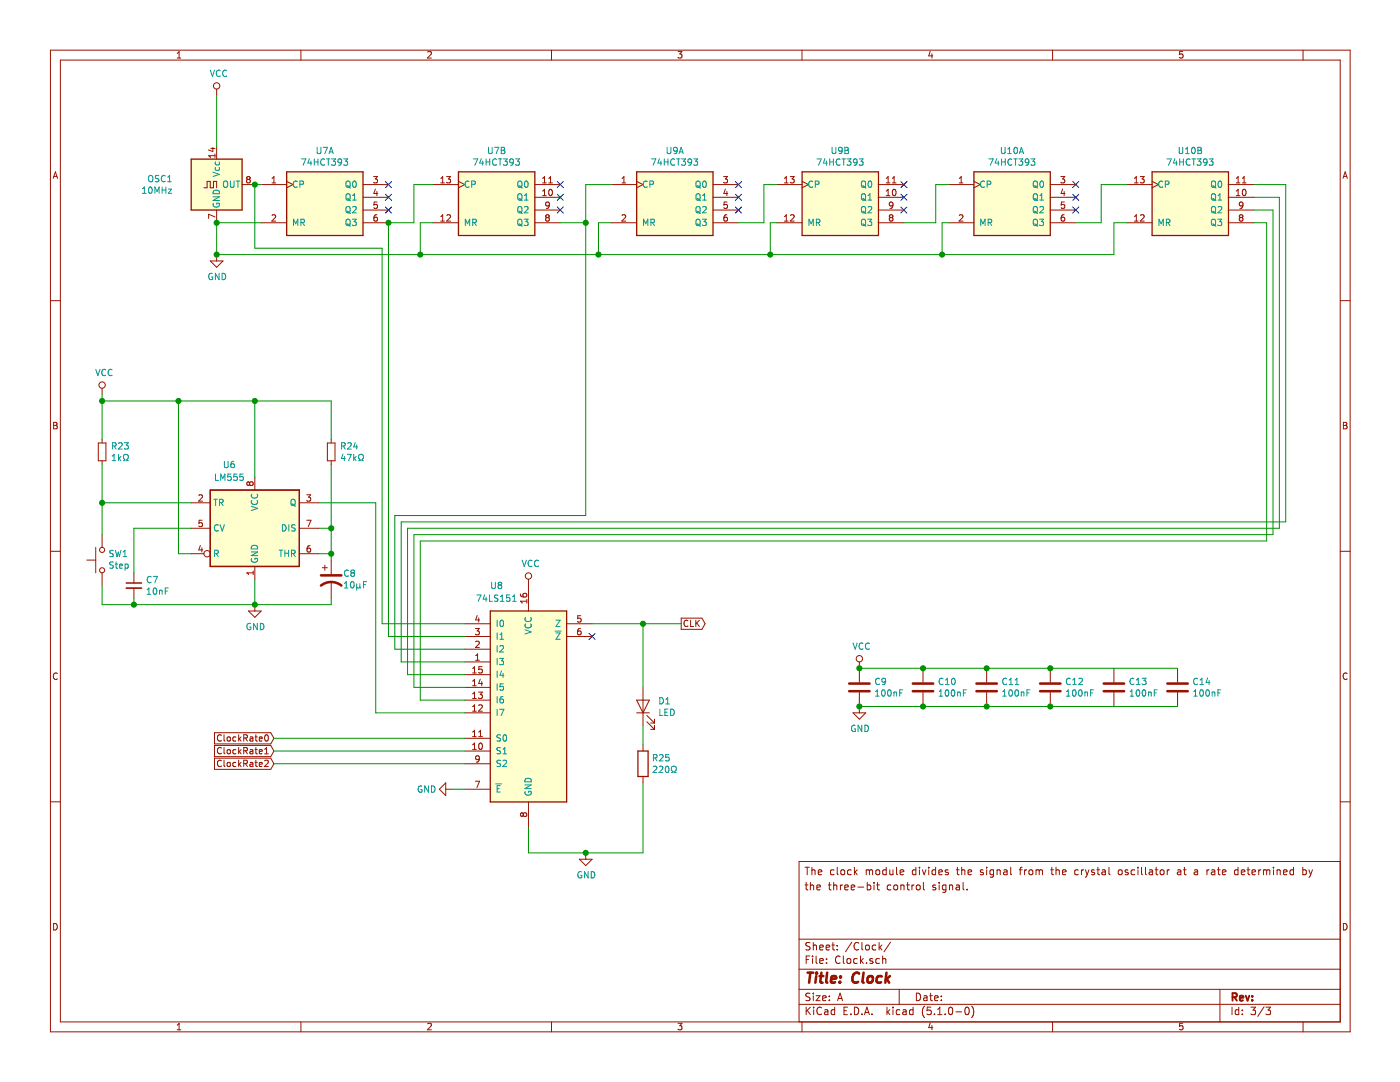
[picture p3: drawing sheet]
<svg xmlns="http://www.w3.org/2000/svg" width="279mm" height="216mm" viewBox="0 0 279 216" stroke-linecap="round" stroke-linejoin="round" font-family="sans-serif">
<g fill="#fffecd" stroke="#fffecd" stroke-width=".25">
<path d="M38.2 31.7h10.1v10.2h-10.1z" fill-rule="evenodd"/>
<path d="M57.2 34.3h15.2v12.7h-15.2z" fill-rule="evenodd"/>
<path d="M127.1 34.3h15.2v12.7h-15.2z" fill-rule="evenodd"/>
<path d="M160.1 34.3h15.2v12.7h-15.2z" fill-rule="evenodd"/>
<path d="M194.4 34.3h15.2v12.7h-15.2z" fill-rule="evenodd"/>
<path d="M229.9 34.3h15.3v12.7h-15.3z" fill-rule="evenodd"/>
<path d="M91.5 34.3h15.2v12.7h-15.2z" fill-rule="evenodd"/>
<path d="M97.8 121.9h15.3v38.1h-15.3z" fill-rule="evenodd"/>
<path d="M42 97.8h17.7v15.2h-17.7z" fill-rule="evenodd"/>
<path d="M42 97.8h17.7v15.2h-17.7z" fill-rule="evenodd"/>
</g>
<path d="M38.2 31.7h10.1v10.2h-10.1zM57.2 34.3h15.2v12.7h-15.2zM91.5 34.3h15.2v12.7h-15.2zM127.1 34.3h15.2v12.7h-15.2zM160.1 34.3h15.2v12.7h-15.2zM194.4 34.3h15.2v12.7h-15.2zM229.9 34.3h15.3v12.7h-15.3zM42 97.8h17.7v15.2h-17.7zM97.8 121.9h15.3v38.1h-15.3zM127.3 149.9h2v5h-2z" fill="none" stroke="#981200" stroke-width=".25"/>
<g fill="none" stroke="#981200" stroke-width=".2">
<path d="M10.1 10h259.3v195.9h-259.3zM12 12h255.5v191.9h-255.5zM35.4 11.6h.7M35.4 10.6l.3-.3v1.3M43.2 17.8v1.2M60.1 10v2M85.3 10.4l.6-.1 .2 .3-.8 1h.8M110.1 10v2M135.3 10.3h.8l-.4 .5 .3 .1v.6l-.1 .1-.6-.1M160.1 10v2M185.7 10.2l-.4 1h.9M186 10.7v.9"/>
<path d="M210.1 10v2M236 10.3h-.6v.6l.2-.1h.4v.7l-.1 .1-.5-.1M260.1 10v2M10.6 35.6l.5-1.3 .4 1.3M10.7 35.2h.7M40.7 37.5h.6v-1.3h.7v1.3h.6v-1.3h.6v1.3M42.1 29.6h.8M42.5 29.4v.8l-.9-.3M42.9 30.7v.7M42.9 31.1h-1.3l.4 .3M43.2 29.2v2.5M48.3 36.8h2.6"/>
<path d="M49.5 35.8l-.3-.3 .3-.3h.2l.2 .3-.2 .3M49.5 35.8l-.3 .2v.3l.3 .2 .3-.1 .1-.1v-.3l-.2-.2M49.5 35.8h.2M52.1 36.8h5.1M54.3 36.5h.7M54.3 35.6l.4-.4v1.3M57.2 36.2l1.3 .6-1.3 .7M72.4 36.8h5.1M72.4 39.4h5.1M74.6 35.2h.7l-.4 .5 .4 .1v.5l-.2 .2-.5-.1M74.9 37.7l-.3 .9h.8M75.2 38.2v.8"/>
<path d="M86.4 36.8h5.1M88 36.5h.7M88 35.6l.3-.4v1.3M89.1 35.2h.8l-.4 .5 .3 .1 .1 .5-.2 .2-.6-.1M91.5 36.2l1.3 .6-1.3 .7M106.7 36.8h5.1M106.7 39.4h5.1M108.3 36.5h.7M108.3 39h.7M108.3 35.6l.4-.4v1.3M108.3 38.1l.4-.3v1.2M109.5 36.5h.7"/>
<path d="M109.5 35.6l.4-.4v1.3M109.6 37.9l.2-.1a.67 .67 0 0 1 .5 .6 .67 .67 0 0 1-.5 .6l-.3-.4zM122 36.8h5.1M124.1 36.5h.8M124.1 35.6l.4-.4v1.3M127.1 36.2l1.2 .6-1.2 .7M142.3 36.8h5.1M142.3 39.4h5.1M144.4 35.2h.8l-.4 .5 .3 .1 .1 .5-.3 .2-.5-.1M144.8 37.7l-.3 .9h.7M145.1 38.2v.8M155 36.8h5.1"/>
<path d="M156.5 36.5h.8M156.5 35.6l.4-.4v1.3M157.7 35.2h.8l-.4 .5 .3 .1 .1 .5-.3 .2-.5-.1M160.1 36.2l1.2 .6-1.2 .7M175.3 36.8h5.1M175.3 39.4h5.1M176.9 36.5h.7M176.9 39h.7M176.9 35.6l.3-.4v1.3M176.9 38.1l.3-.3v1.2M178.1 36.5h.7M178.1 35.6l.3-.4v1.3"/>
<path d="M178.2 37.9l.2-.1a.67 .67 0 0 1 .4 .6 .67 .67 0 0 1-.4 .6l-.3-.4zM189.3 36.8h5.1M191.4 36.5h.8M191.4 35.6l.4-.4v1.3M194.4 36.2l1.2 .6-1.2 .7M209.6 36.8h5.1M209.6 39.4h5.1M211.7 35.2h.8l-.4 .5 .3 .1 .1 .5-.3 .2-.5-.1M212.1 37.7l-.3 .9h.8M212.4 38.2v.8M224.8 36.8h5.1M226.4 36.5h.7"/>
<path d="M226.4 35.6l.4-.4v1.3M227.6 35.2h.8l-.5 .5 .4 .1 .1 .5-.3 .2-.5-.1M229.9 36.2l1.3 .6-1.3 .7M245.2 36.8h5M245.2 39.4h5M246.7 36.5h.8M246.7 39h.8M246.7 35.6l.4-.4v1.3M246.7 38.1l.4-.3v1.2M247.9 36.5h.8M247.9 35.6l.4-.4v1.3M248.1 37.9l.1-.1a.67 .67 0 0 1 .5 .6 .67 .67 0 0 1-.5 .6l-.3-.4z"/>
<path d="M268 35.6l.5-1.3 .4 1.3M268.1 35.2h.7M10.1 60h1.9M42 52.1h2.5l-1.3 1.2zM42.9 43.3l-1.3-.6v.9M43.2 41.9v2.5M43.2 50.8v1.3M52.1 44.4h5.1M54.3 43l.5-.2 .2 .4-.8 .9h.8M72.4 44.4h5.1M72.4 41.9h5.1M75.2 42.8h-.2a.79 .79 0 0 0-.1 1.3h.3l.1-.5-.2-.3h-.2l-.3 .3"/>
<path d="M75.3 40.3h-.6l-.1 .6 .5-.1 .2 .2v.4l-.2 .2-.5-.1M86.4 44.4h5.1M88 44.1h.7M88 43.2l.3-.4v1.3M89.2 43l.5-.2 .2 .4-.8 .9h.8M106.7 44.4h5.1M106.7 41.9h5.1M109.1 43.4l-.2-.2 .2-.4h.3l.2 .3-.2 .3M109.1 43.4l-.2 .2v.3l.2 .2h.4l.1-.2v-.3l-.2-.2M109.1 43.4h.3M109.6 40.9l-.2 .2-.4-.1-.1-.1 .1-.5 .4-.1 .2 .3-.1 .9-.5 .1M122 44.4h5.1"/>
<path d="M124.1 43l.5-.2 .3 .4-.8 .9h.8M142.3 44.4h5.1M142.3 41.9h5.1M145.1 42.8h-.3a.79 .79 0 0 0-.1 1.3h.4l.1-.5-.3-.3h-.2l-.2 .3M145.1 40.3h-.6v.6l.4-.1 .3 .2v.4l-.3 .2-.4-.1M155 44.4h5.1M156.5 44.1h.8M156.5 43.2l.4-.4v1.3M157.8 43l.4-.2 .3 .4-.8 .9h.8M175.3 44.4h5.1M175.3 41.9h5.1M177.7 43.4l-.2-.2 .2-.4h.3l.2 .3-.2 .3"/>
<path d="M177.7 43.4l-.2 .2v.3l.2 .2h.4l.1-.2v-.3l-.2-.2M177.7 43.4h.3M178.2 40.9l-.2 .2-.4-.1-.1-.1 .1-.5 .4-.1 .2 .3-.2 .9-.4 .1M189.3 44.4h5.1M191.4 43l.5-.2 .3 .4-.8 .9h.8M209.6 44.4h5.1M209.6 41.9h5.1M212.4 42.8h-.3a.79 .79 0 0 0-.1 1.3h.4l.1-.5-.3-.3h-.2l-.2 .3M212.4 40.3h-.6v.6l.4-.1 .3 .2v.4l-.3 .2-.4-.1M224.8 44.4h5.1M226.4 44.1h.7M226.4 43.2l.4-.4v1.3"/>
<path d="M227.6 43l.5-.2 .3 .4-.8 .9h.8M245.2 44.4h5M245.2 41.9h5M247.6 43.4l-.3-.2 .3-.4h.2l.3 .3-.3 .3M247.6 43.4l-.3 .2v.3l.3 .2h.3l.2-.2v-.3l-.3-.2M247.6 43.4h.2M248.1 40.9l-.3 .2-.3-.1-.2-.1 .1-.5 .4-.1 .3 .3-.2 .9-.4 .1M267.5 60h1.9M20.4 77.5v1.2M10.7 84.3h.4l.3 .2-.3 .4 .3 .2-.2 .5h-.5zM10.7 84.9h.4M19.6 88.4h1.5v3.5h-1.5z"/>
<path d="M20.4 87.6v.8M20.4 91.9v.8M39.7 98.9l.5-.2 .2 .4-.8 .9h.8M49.8 96.4l-.2-.3-.3 .3v.2l.2 .3 .3-.3M49.8 96.4l.2-.3h.3l.2 .3v.3l-.2 .2h-.3l-.2-.3M49.8 96.4v.2M50.9 95.2v2.6M61.2 98.7h.8l-.4 .5 .3 .1 .1 .5-.2 .2-.6-.1M65.3 88.4h1.6v3.5h-1.6zM66.1 87.6v.8M66.1 91.9v.8M268.1 84.3h.4l.3 .2-.3 .4 .3 .2-.2 .5h-.5z"/>
<path d="M268.1 84.9h.4M10.1 110h1.9M17.3 111.8h1.8M19.1 109.2v5.1M20.4 106.7v2.5M20.4 114.3v2.5M26.7 114.3v2M26.7 117.3v2.1M38.2 100.3h3.8M38.2 110.5h2.5M38.2 105.4h3.8M40 108.8l-.3 .9h.8"/>
<path d="M40.3 109.3v.9M40.3 103.8h-.5l-.1 .6 .5-.1 .2 .2v.4l-.2 .2-.5-.1M50.5 113.9v.8M50.5 114.3h-1.2l.3 .4M50.9 113v2.6M59.7 100.3h3.9M59.7 110.5h3.9M59.7 105.4h3.9M61.2 103.8h.9l-.6 1.3M61.9 108.9h-.2a.79 .79 0 0 0-.2 1.3l.4-.1 .1-.5-.2-.2h-.3l-.2 .2M64.3 113.3h1M64.8 112.8v1"/>
<path d="M66.1 111.8v2.8M66.1 116.1v3.3M103.9 118.5l.1 .4 .4 .2h.6l.1-.6-.2-.1-.5 .1-.1 .4 .3 .2M105.1 119.6v.7M105.1 120h-1.2l.3 .3M105.5 115.6v6.3M267.5 110h1.9M11.4 134.4a.62 .62 0 0 0-.8 .4 .62 .62 0 0 0 .6 .8l.2-.1M49.6 121.9h2.5l-1.2 1.3zM50.9 120.6v1.3M92.8 139.7h5M92.8 132.1h5"/>
<path d="M92.8 137.2h5M92.8 134.6h5M92.8 129.5h5M92.8 127h5M92.8 124.5h5M94.3 133.4l.4-.4v1.3M94.3 135.9l.4-.3v1.2M94.3 138.5l.4-.4v1.3M94.3 139.4h.8M94.3 136.8h.8M94.3 134.3h.8M94.9 125.4h.8l-.5 .5 .4 .1 .1 .4-.3 .3-.5-.2"/>
<path d="M94.9 131.7h.8M94.9 130.8l.4-.3v1.2M94.9 128.1l.5-.2 .3 .4-.8 .9h.8M95.2 122.8l-.3 .9h.8M95.5 138.1h.8l-.5 .5 .4 .1 .1 .4-.3 .3-.5-.2M95.5 123.3v.8M95.8 135.5l-.3 .9h.8M96.1 136v.8M96.2 133h-.6l-.1 .6 .5-.1 .3 .3v.3l-.3 .2-.5-.1M113.1 127h5.1M113.1 124.5h5.1M115.9 125.4h-.3a.79 .79 0 0 0-.1 1.3l.4-.1 .1-.5-.3-.2h-.2l-.3 .2"/>
<path d="M115.9 122.9h-.6l-.1 .6 .5-.2 .3 .3v.3l-.3 .2-.5-.1M127.1 139.7h2.5l-1.3 2.5zM128.3 137.2v7.6M135.9 123.3h4.2l.6 1.2-.6 1.1h-4.2zM137.3 123.9a.56 .56 0 0 0-.8 .5 .56 .56 0 0 0 .8 .5M137.8 123.7v1.3h.6M138.9 123.7v1.3M139 124.3l.6 .7M139.6 123.7l-.7 .8M171.5 132.1v4M171.5 138.2v4M184.2 133.3v2.8"/>
<path d="M184.2 138.2v2.8M196.9 133.3v2.8M196.9 138.2v2.8M209.6 133.3v2.8M209.6 138.2v2.8M222.3 133.3v2.8M222.3 138.2v2.8M235 133.3v2.8M235 138.2v2.8M268.8 134.4a.62 .62 0 0 0-.8 .4 .62 .62 0 0 0 .6 .8l.2-.1M10.1 160h1.9M42.8 151.3h11.2l.7 1.1-.7 1.1h-11.2z"/>
<path d="M42.8 146.2h11.2l.7 1.1-.7 1.1h-11.2zM42.8 148.7h11.2l.7 1.2-.7 1.1h-11.2zM44.2 151.8a.56 .56 0 0 0-.8 .5 .56 .56 0 0 0 .8 .5M44.2 146.7a.56 .56 0 0 0-.8 .5 .56 .56 0 0 0 .8 .6M44.2 149.3a.56 .56 0 0 0-.8 .5 .56 .56 0 0 0 .8 .5M44.7 151.7v1.1l.2 .2M44.7 146.6v1.1l.2 .2M44.7 149.1v1.1l.2 .2M45.4 152.2h.5v.7l-.3 .1-.3-.3zM45.4 147.1l.5 .1v.6l-.3 .1-.3-.2zM45.4 149.6l.5 .1v.7h-.3l-.3-.2zM47.1 152.2l-.4-.1-.2 .2 .1 .6h.5"/>
<path d="M47.1 147.1l-.4-.1-.2 .3 .1 .5h.5M47.1 149.6h-.4l-.2 .2 .1 .6h.5M47.6 146.6v1.3M47.6 149.1v1.3M47.6 151.7v1.3M47.7 152.5l.4 .5M47.7 149.9l.4 .5M47.7 147.4l.4 .5M48.1 152.1l-.5 .5M48.1 149.6l-.5 .5M48.1 147l-.5 .5M48.6 152.3h.7l.1-.2-.1-.3-.7-.1v1.3"/>
<path d="M48.6 147.3l.7-.1 .1-.2-.1-.3-.7-.1v1.3M48.6 149.8h.7l.1-.2-.1-.3-.7-.2v1.3M49 152.3l.4 .7M49 149.8l.4 .6M49 147.3l.4 .6M49.9 152.2h.5l.1 .8M49.9 147.1h.5l.1 .8M49.9 149.6h.5l.1 .8M50.5 152.4l-.5 .1-.1 .2v.2h.6M50.5 147.3l-.5 .1-.1 .2v.2h.6M50.5 149.9h-.5l-.1 .2v.3h.6M50.9 152.1h.5"/>
<path d="M50.9 149.6h.5M50.9 147h.5M51.1 151.7v1.1l.3 .2M51.1 146.6v1.1l.3 .2M51.1 149.1v1.1l.3 .2M51.7 152.5l.6-.1v-.2l-.4-.1-.2 .2 .1 .6h.5M51.7 150l.6-.1v-.3h-.4l-.2 .2 .1 .6h.5M51.7 147.4l.6-.1v-.2l-.4-.1-.2 .2 .1 .6h.5M52.8 151.8l.5-.1 .2 .3-.7 1h.7M52.8 150.4h.7M52.8 149.5l.4-.4v1.3M52.9 146.7l.2-.1a.67 .67 0 0 1 .5 .6 .67 .67 0 0 1-.5 .7l-.3-.5z"/>
<path d="M87.7 157.5l1.3-1.3v2.5zM89 157.5h1.2M92.8 142.2h5M92.8 149.9h5M92.8 147.3h5M92.8 157.5h5M92.8 152.4h5M94.3 149.5h.8M94.3 141l.4-.4v1.3M94.3 146.1l.4-.4v1.3M94.3 148.6l.4-.3v1.2M94.3 147h.8"/>
<path d="M94.3 141.9h.8M94.9 155.9h.8l-.5 1.2M95.5 140.8l.5-.2 .3 .4-.8 .9h.8M95.5 147h.8M95.5 146.1l.4-.4v1.3M95.7 151.4l-.3 .2-.3-.1-.2-.1 .1-.5 .4-.1 .3 .3-.2 .8-.4 .2M95.7 148.3h.1a.67 .67 0 0 1 .5 .6 .67 .67 0 0 1-.5 .6 .83 .83 0 0 1-.1-1.2zM127.1 142.2h2.5M128.3 148.6v1.3M128.3 154.9v1.3M129.1 144l1.5 1.5M129.1 142.7l1.5 1.6"/>
<path d="M129.9 145.5h.7M129.9 144.3h.7M130.6 143.5v.8M130.6 144.8v.7M170.2 142.2h2.6l-1.3 1.3zM267.5 160h1.9M104.4 162.4l.3-.2h.2l.2 .2v.4l-.2 .1h-.2l-.3-.2M104.4 162.4l-.2-.2-.3 .2v.3l.2 .2 .3-.2M104.4 162.4v.3M105.5 160v5.1M115.6 171.4h2.6l-1.3 1.3zM116.9 170.2v1.2"/>
<path d="M160.7 176.6h.5M160.7 173.1h.8M160.9 176.1v1.3l.3 .2M161.1 173.1v1.4M161.7 176.7h.1a.37 .37 0 0 1 .6 .1v.8M161.7 176.1v1.5M162 173.1v1.4M162 173.7l.1-.1a.37 .37 0 0 1 .6 .2v.7M163 177.1l.7-.2v-.2l-.5-.1-.2 .2 .1 .7h.6M163.3 174.1l.7-.2-.1-.3h-.4l-.2 .2 .1 .7h.5M165.3 176.6h.6M165.5 176.1v1.3l.4 .2"/>
<path d="M166.4 176.7l.2-.1 .3 .1 .1 .9M166.4 176.1v1.5M166.5 173.6h-.5l-.3 .2 .1 .6 .2 .1h.5M167.1 173.1v1.2l.2 .2M167.7 176.6v1M167.9 173.7l.2-.1 .4 .1v.7l-.2 .1-.4-.1zM168.2 176.6l-.5 .3M168.6 177.1l.7-.2-.1-.2-.4-.1-.2 .2 .1 .7h.5M169.9 177.1l.7-.2-.1-.2-.4-.1-.2 .2v.7h.6M169.9 173.6h-.5l-.3 .2 .1 .6 .2 .1h.5M170.5 173.1v1.4M170.6 174l.5 .5"/>
<path d="M171.1 173.6l-.6 .5M171.2 177h1.2M172.9 173.7v-.1a.37 .37 0 0 1 .6 .2M172.9 173.6v.9M173.1 176.7l.4-.1 .3 .3-.1 .5-.2 .2-.4-.1M173.1 176.1v1.5M173.5 173.8v.7M173.5 173.8l.2-.2h.4v.9M174.4 176.1v.1M174.4 176.6v1M174.9 173.7l.2-.1 .4 .1v.7l-.2 .1-.4-.1zM174.9 176.6h.6"/>
<path d="M175.1 176.1v1.3l.4 .2M176.9 173.6h-.5l-.2 .2 .1 .7h.6M176.9 173.1v1.4M177.6 173.6l.1 .9h.3l.2-.1M177.8 176.7l-.4-.1-.3 .3v.5l.3 .2 .4-.1M178.2 173.6v.9M178.4 176.7l.2-.1 .5 .1v.7l-.2 .2-.5-.2zM178.9 173.1v1.2l.3 .2M179.6 174.1l.8-.2-.1-.3h-.4l-.3 .2 .1 .7h.6M179.8 176.7l.2-.1 .4 .1v.9M179.8 176.6v1M180.9 176.6h.6"/>
<path d="M181.1 176.1v1.3l.4 .2M182 176.6v1M182.4 176.6l-.4 .3M182.8 173.6h-.4l-.3 .2v.6l.3 .1h.4M182.8 173.1v1.4M182.9 176.7l.2-.1 .5 .1v.7l-.2 .2-.5-.2zM183.5 173.1v.1M183.5 173.6v.9M184.1 173.6l.3 .9 .4-.9M184.3 176.1v1.3l.2 .2M185.3 173.1v.1M185.3 173.6v.9"/>
<path d="M186.7 173.6h-.4l-.3 .2 .1 .6 .2 .1h.4M186.7 176.7a.37 .37 0 0 0-.6 .1l.1 .2 .5 .1 .1 .2-.2 .3-.5-.1M186.7 173.1v1.4M187.4 174.1l.7-.2-.1-.3h-.4l-.2 .2v.7h.6M187.4 176.1v.1M187.4 176.6v1M188.8 176.7l-.5-.1-.2 .3v.5l.2 .2 .5-.1M188.8 176.6v1.2l-.3 .3-.4-.1M189.2 173.6a.37 .37 0 0 0-.6 .2l.1 .2 .5 .1 .1 .2-.2 .2h-.5M189.5 176.7l.2-.1 .4 .1v.9M189.5 176.6v1M190.9 176.7h.5l.1 .9"/>
<path d="M190.9 173.6h.5M191.1 173.1v1.2l.3 .2M191.5 176.9l-.5 .1-.2 .2 .2 .4 .5-.1M191.9 173.7l.2-.1h.4l.1 .9M191.9 173.1v1.4M192.2 176.1v1.3l.2 .2M193 177.4v.2M193.2 174.1l.7-.2v-.3h-.5l-.2 .2 .1 .7h.6M196.2 173.6h-.4l-.2 .2 .1 .2 .5 .1v.4h-.6M196.9 173.1v.1M196.9 173.6v.9M198.3 173.6h-.5l-.2 .2v.6l.2 .1h.5"/>
<path d="M198.3 173.6v1.2l-.3 .3-.4-.1M199 173.7l.2-.1h.3l.1 .9M199 173.6v.9M200.3 173.6h.6l.1 .9M201 173.9l-.5 .1-.2 .2 .2 .3h.5M201.7 173.1v1.2l.2 .2M203.4 173.6h.6M204 173.1l-.4 .2v1.2M204.5 173.6v.9M204.9 173.6l-.4 .2M205.4 173.7l.2-.1 .5 .1v.7l-.3 .1-.4-.1zM206.8 173.7l.4-.1 .2 .2"/>
<path d="M206.8 173.6v.9M207.4 173.8a.36 .36 0 0 1 .3-.3 .36 .36 0 0 1 .4 .3v.7M207.4 173.8v.7M209.7 173.6h.6M209.9 173.1v1.2l.4 .2M210.7 173.7l.1-.1a.37 .37 0 0 1 .6 .2v.7M210.7 173.1v1.4M212 174.1l.8-.2-.1-.3h-.5l-.2 .2 .1 .7h.6M215.2 173.6h-.4l-.3 .2v.6l.3 .1h.4M215.8 173.6v.9M216.3 173.6l-.5 .2M216.6 173.6l.4 .9"/>
<path d="M217 174.5l-.4 .6M217.3 173.6l-.3 .9M218.4 173.6h-.4l-.2 .2 .1 .2 .5 .1v.4h-.6M218.9 173.6h.6M219.1 173.1v1.2l.4 .2M220 173.6h.5l.1 .9M220.6 173.9l-.5 .1-.2 .2 .2 .3h.5M221.3 173.1v1.2l.2 .2M223.2 173.7l.3-.1 .4 .1 .1 .6-.2 .2h-.3l-.3-.1zM225.1 173.6h-.4l-.2 .2 .1 .2 .5 .1v.4h-.6M226.5 173.6h-.5l-.3 .2 .1 .6 .2 .1h.5M227.1 173.1v.1"/>
<path d="M227.1 173.6v.9M227.8 173.1v1.2l.2 .2M228.6 173.1v1.2l.2 .2M229.4 173.6h.6v.9M230 173.9l-.5 .1-.2 .2 .2 .3h.5M230.5 173.6h.6M230.7 173.1v1.2l.4 .2M231.6 173.7l.2-.1 .4 .1v.7l-.2 .1-.4-.1zM232.9 173.6v.9M233.4 173.6l-.5 .2M235 173.6h.6l.1 .9M235.7 173.9l-.5 .1-.2 .2 .2 .3h.5"/>
<path d="M236.2 173.6h.5M236.4 173.1v1.2l.3 .2M238.4 173.6h.5l.1 .9M239 173.9l-.5 .1-.2 .2 .2 .3h.5M240.9 173.6v.9M241.3 173.6l-.4 .2M241.8 173.6h.6v.9M242.4 173.9l-.5 .1-.2 .2 .2 .3h.5M242.9 173.6h.6M243.2 173.1v1.2l.3 .2M243.9 174.1l.8-.2-.1-.3h-.4l-.3 .2 .1 .7h.6M247.1 173.6h-.4l-.3 .2v.6l.3 .1h.4"/>
<path d="M247.1 173.1v1.4M247.7 174.1l.7-.2v-.3h-.5l-.2 .2 .1 .7h.6M248.9 173.6h.5M249.1 173.1v1.2l.3 .2M249.9 174.1l.7-.2-.1-.3h-.4l-.2 .2v.7h.6M251.2 173.6v.9M251.6 173.6l-.4 .2M252.2 173.7l.4-.1 .2 .2M252.2 173.6v.9M252.8 173.8a.34 .34 0 0 1 .3-.3 .34 .34 0 0 1 .3 .3v.7M252.8 173.8v.7M254.2 173.1v.1"/>
<path d="M254.2 173.6v.9M254.9 173.7l.2-.1h.3l.1 .9M254.9 173.6v.9M256.1 174.1l.8-.2-.1-.3h-.4l-.3 .2 .1 .7h.6M258.1 173.6h-.4l-.3 .2 .2 .7h.5M258.1 173.1v1.4M260 173.6h.4l.3 .2-.1 .6-.2 .1h-.4M260 173.1v1.4M261.2 173.6l.4 .9M261.6 174.5l-.4 .6M261.9 173.6l-.3 .9M267.5 171.9h-108v32"/>
<path d="M10.7 184.3a.65 .65 0 0 1 .7 .6 .65 .65 0 0 1-.7 .7zM159.5 197.4h108M159.5 193.4h108M159.5 187.4h108M160.9 191.5h.5M161.6 190.8h-.7v1.5M161.7 188.1h-.6l-.3 .2 .1 .4 .7 .3v.4l-.2 .2-.6-.1M161.7 198.2h-.6l-.3 .3 .1 .3 .7 .3v.4l-.2 .2-.6-.1M162.2 190.8v.1M162.2 191.3v1M162.3 188.1v1.5M162.3 198.2v.1"/>
<path d="M162.3 198.7v1M162.3 188.7l.2-.1h.4v1M162.9 198.7h.8l-.8 1h.8M162.9 190.8v1.2l.2 .3M163.6 189.1l.7-.2-.1-.3h-.4l-.2 .2 .1 .7h.5M163.6 191.8l.7-.2-.1-.3h-.4l-.2 .2 .1 .7h.5M164.2 199.2l.7-.2-.1-.2-.4-.1-.2 .2v.7h.6M164.9 189.1l.7-.2-.1-.3h-.4l-.2 .2 .1 .7h.5M165 192.1v.2M165 191.3v.2M165.5 198.8v.1M165.5 199.5v.2"/>
<path d="M166 188.6h.6M166.2 188.1v1.3l.4 .2M167.1 189.4v.2M167.1 188.6v.2M167.2 199.7l.4-1.5 .6 1.5M167.3 199.2h.7M167.6 190.9a.7 .7 0 0 0-.9 .5 .7 .7 0 0 0 .7 .9l.2-.2M168.3 190.8v1.2l.2 .3M169.1 191.4l.2-.1 .4 .1v.7l-.2 .2-.4-.2zM170 188l-1.3 1.9M171.1 191.3h-.5l-.2 .2v.6l.2 .2 .5-.1M171.4 188.2a.71 .71 0 0 0-1 .5 .71 .71 0 0 0 .7 .9l.3-.2"/>
<path d="M171.7 190.8v1.5M171.9 191.7l.4 .6M172 188.1v1.3l.2 .2M172.3 191.3l-.6 .5M172.8 188.7l.2-.1 .4 .1v.7l-.2 .2-.4-.2zM172.9 192.1v.2M174.1 191.3h-.3l-.2 .2v.2l.5 .1v.4h-.5M174.8 188.6h-.4l-.3 .2v.6l.3 .2 .4-.1M175.4 188.1v1.5M175.5 191.3h-.4l-.3 .2 .1 .6 .2 .2 .4-.1M175.6 189l.4 .6M176 188.6l-.6 .5"/>
<path d="M176.2 191.4l.2-.1h.3l.1 1M176.2 190.8v1.5M177.7 188l-1.3 1.9M179.5 197.4v3M182.9 198.2a.75 .75 0 0 1 .8 .7 .75 .75 0 0 1-.8 .8zM184.4 198.8h.5l.1 .9M185 199l-.5 .1-.2 .2 .2 .4 .5-.1M185.5 198.7h.6M185.7 198.2v1.3l.4 .2M186.5 199.2l.7-.2v-.2l-.5-.1-.2 .2 .1 .7h.6M187.9 199.5v.2M187.9 198.8v.1"/>
<path d="M243.5 197.4v6.5M268.1 184.3a.65 .65 0 0 1 .7 .6 .65 .65 0 0 1-.7 .7zM35.4 204.5l.3-.3v1.3M35.4 205.5h.7M60.1 203.9v2M85.3 204.3l.6-.1 .2 .3-.8 1h.8M110.1 203.9v2M135.3 204.2h.8l-.4 .5 .3 .1v.6l-.1 .1-.6-.1M159.5 200.4h108M160.1 203.9v2M160.9 201v1.5M161.1 201.6l.6 .9"/>
<path d="M161.7 201l-.8 .8M162.4 201v.1M162.4 201.5v1M163.9 201.1a.59 .59 0 0 0-.7 0 .59 .59 0 0 0-.2 .7 .56 .56 0 0 0 .3 .6 .56 .56 0 0 0 .6-.1M164.6 201.5h.6v1M165.2 201.8l-.5 .1-.2 .2 .2 .4 .5-.1M166.6 201.5h-.5l-.2 .3v.5l.2 .2 .5-.1M166.6 201v1.5M168.4 201.7h.5M169.1 201h-.7v1.5h.7M169.8 202.3v.2M170.5 201a.76 .76 0 0 1 .9 .7 .76 .76 0 0 1-.9 .8z"/>
<path d="M172 202.3v.2M172.5 202.5l.5-1.5 .5 1.5M172.6 202h.8M174 202.3v.2M177 201v1.5M177.1 201.9l.5 .6M177.6 201.5l-.6 .5M178.2 201v.1M178.2 201.5v1M179.6 201.5h-.4l-.3 .3v.5l.3 .2 .4-.1M180.2 201.5h.6l.1 1M180.9 201.8l-.5 .1-.3 .2 .3 .4 .5-.1"/>
<path d="M182.2 201.5h-.4l-.3 .3 .1 .5 .2 .2 .4-.1M182.2 201v1.5M184.5 200.8a1.71 1.71 0 0 0 0 2.2M185.7 204.1l-.4 1h.9M185.8 201h-.7l-.1 .7 .2-.2 .5 .1 .2 .2-.1 .5-.2 .2-.6-.2M186 204.6v.9M186.5 202.3v.2M187.1 202.5h.9M187.1 201.4l.5-.4v1.5M188.6 202.3v.2M189.4 201.1l.4-.1a.94 .94 0 0 1 0 1.5 .82 .82 0 0 1-.4-1.4zM190.8 201.9h1.1"/>
<path d="M192.8 201h.1a.8 .8 0 0 1 .5 .7 .8 .8 0 0 1-.5 .8 1 1 0 0 1-.1-1.5zM193.9 200.8a1.71 1.71 0 0 1 0 2.2M210.1 203.9v2M236 204.2h-.6v.6l.2-.1h.4v.7l-.1 .1-.5-.1M245.9 201v1.5M247.2 201.5h-.4l-.3 .3 .1 .6h.6M247.2 201v1.5M247.9 201.5v.2M247.9 202.3v.2M249.6 201h1l-.5 .5 .4 .2v.6l-.2 .2-.7-.2M252.3 200.9l-1.3 1.9M252.6 201h1l-.5 .5 .4 .2v.6l-.2 .2-.7-.2"/>
<path d="M260.1 203.9v2"/>
<circle cx="43.2" cy="17.1" r=".64"/>
<circle cx="20.4" cy="76.8" r=".64"/>
<circle cx="20.4" cy="113.8" r=".51"/>
<circle cx="20.4" cy="109.7" r=".51"/>
<circle cx="41.3" cy="110.5" r=".64"/>
<circle cx="105.5" cy="114.9" r=".64"/>
<circle cx="171.5" cy="131.4" r=".64"/>
</g>
<g fill="none" stroke="#009596" stroke-width=".2">
<path d="M42 14l.4 1.3 .4-1.3M43.9 14.1a.56 .56 0 0 0-.7 .5 .56 .56 0 0 0 .7 .5M45.2 14.1a.56 .56 0 0 0-.8 .5 .56 .56 0 0 0 .8 .5M28.4 37.7l.4-.4v1.3M28.4 38.6h.8M29.7 35.2l.3-.2a.47 .47 0 0 1 .5 .4l-.1 .7-.4 .2-.4-.5zM29.8 37.4l.2-.1a.67 .67 0 0 1 .4 .6 .67 .67 0 0 1-.4 .7l-.4-.5zM30.9 38.6v-1.3l.4 .9 .5-.9v1.3M31.7 35.1l-.5-.1-.2 .1 .1 .5 .6 .2v.2l-.2 .3-.5-.1M32.4 37.3v1.3M32.4 37.9h.7M33 35.1a.56 .56 0 0 0-.8 .5 .56 .56 0 0 0 .8 .5"/>
<path d="M33.1 37.3v1.3M33.5 36.3h.7M33.5 35.4l.3-.4v1.3M33.6 37.7h.6l-.6 .9h.6M42.5 34.4l1.3 .4-1.3 .4M42.5 39.3h1.3l-1.3 .7h1.3M42.7 38a.67 .67 0 0 1 .8 0 .67 .67 0 0 1 .3 .7h-1.3zM43 33.4v.4l.2 .2 .5-.1v-.5M43 32.3v.4l.2 .2 .5-.1v-.5M44.8 36.2l.1-.1a.47 .47 0 0 1 .5 .5v.4l-.2 .3-.3 .1-.2-.2a.93 .93 0 0 1 .1-1zM46 36.1v1.1l.2 .2 .4-.1 .1-.1v-1.1M47.1 36.1h.8"/>
<path d="M47.5 36.1v1.3M59.3 36.2a.56 .56 0 0 0-.8 .6 .56 .56 0 0 0 .8 .5M59.8 36.8l.7-.1v-.5l-.7-.1v1.3M60.2 31.7h.8l-.5 1.3M61.8 31.6l-.4 .9h.8M62.1 32.1v.9M62.7 31.7v1.3M62.7 32.3h.8M63.3 29.4v1l.3 .3 .3-.1 .1-.2v-1M63.5 31.7v1.3M64.5 29.4h.9l-.6 1.3M64.8 31.8a.56 .56 0 0 0-.8 .5 .56 .56 0 0 0 .8 .5"/>
<path d="M65.2 31.7h.7M65.5 31.7v1.3M65.7 30.7l.4-1.3 .4 1.3M65.8 30.3h.6M66.2 31.7h.8l-.5 .5 .4 .1v.5l-.2 .2-.5-.2M68.2 32.3l-.3 .2-.3-.1-.2-.1 .1-.5 .4-.1 .3 .3-.2 .8-.4 .2M68.6 31.7h.8l-.4 .5 .3 .1v.6l-.5 .1-.2-.2M69.1 38.8l.2-.1a.44 .44 0 0 1 .6 .4l-.1 .7-.5 .1-.2-.1zM69.1 36.3l.2-.2a.44 .44 0 0 1 .6 .5l-.1 .6-.5 .2-.2-.2zM69.3 37.1l.7 .4M69.3 39.6l.7 .5M70.4 39.9h.7"/>
<path d="M70.4 39l.3-.3v1.2M70.5 36.2l.2-.1a.67 .67 0 0 1 .4 .7 .67 .67 0 0 1-.4 .6l-.3-.5zM93.6 36.2a.56 .56 0 0 0-.8 .6 .56 .56 0 0 0 .8 .5M94.1 36.8l.7-.1v-.5l-.7-.1v1.3M94.5 31.7h.8l-.5 1.3M96 31.6l-.3 .9h.8M96.3 32.1v.9M97 32.3h.7M97 31.7v1.3M97.5 29.4v1l.2 .3 .4-.1 .1-.2v-1M97.7 31.7v1.3M98.7 29.4h.8l-.5 1.3"/>
<path d="M99.1 31.8a.56 .56 0 0 0-.8 .5 .56 .56 0 0 0 .8 .5M99.4 31.7h.8M99.8 31.7v1.3M100 29.4h.5l.2 .2-.2 .4 .3 .2-.2 .4-.6 .1zM100 30h.5M100.5 31.7h.8l-.5 .5 .4 .1v.5l-.2 .2-.5-.2M102.5 32.3l-.3 .2-.3-.1-.2-.1 .1-.5 .4-.1 .3 .3-.2 .8-.4 .2M102.9 31.7h.8l-.4 .5 .3 .1v.6l-.5 .1-.2-.2M103.4 38.8l.2-.1a.44 .44 0 0 1 .6 .4l-.1 .7-.5 .1-.2-.1zM103.4 36.3l.2-.2a.44 .44 0 0 1 .6 .5l-.1 .6-.5 .2-.2-.2zM103.6 37.1l.6 .4M103.6 39.6l.6 .5"/>
<path d="M104.7 39.9h.7M104.7 39l.3-.3v1.2M104.8 36.2l.2-.1a.67 .67 0 0 1 .4 .7 .67 .67 0 0 1-.4 .6l-.3-.5zM129.2 36.2a.56 .56 0 0 0-.8 .6 .56 .56 0 0 0 .8 .5M129.7 36.8l.7-.1v-.5l-.7-.1v1.3M130 31.7h.9l-.6 1.3M131.6 31.6l-.3 .9h.8M131.9 32.1v.9M132.6 32.3h.7M132.6 31.7v1.3M133.2 29.4v1l.2 .3 .4-.1 .1-.2v-1M133.3 31.7v1.3"/>
<path d="M134.6 31.8a.56 .56 0 0 0-.8 .5 .56 .56 0 0 0 .8 .5M135 31.7h.7M135.2 29.9l-.3 .3-.4-.1-.1-.2 .1-.4 .4-.1 .2 .1a.84 .84 0 0 1-.3 1.2h-.3M135.4 31.7v1.3M135.5 30.7l.4-1.3 .5 1.3M135.6 30.3h.6M136 31.7h.8l-.4 .5 .4 .1v.5l-.2 .2-.6-.2M138 32.3l-.2 .2-.4-.1-.1-.1v-.5l.5-.1 .2 .3-.1 .8-.5 .2M138.4 31.7h.8l-.4 .5 .4 .1-.1 .6-.5 .1-.2-.2M138.9 38.8l.3-.1a.44 .44 0 0 1 .5 .4v.7l-.5 .1-.3-.1zM138.9 36.3l.3-.2a.44 .44 0 0 1 .5 .5v.6l-.5 .2-.3-.2zM139.1 37.1l.7 .4"/>
<path d="M139.1 39.6l.7 .5M140.2 39.9h.8M140.2 39l.4-.3v1.2M140.3 36.2l.2-.1a.67 .67 0 0 1 .5 .7 .67 .67 0 0 1-.5 .6l-.3-.5zM162.2 36.2a.56 .56 0 0 0-.8 .6 .56 .56 0 0 0 .8 .5M162.7 36.8l.7-.1v-.5l-.7-.1v1.3M163 31.7h.9l-.5 1.3M164.6 31.6l-.3 .9h.8M164.9 32.1v.9M165.6 32.3h.7M165.6 31.7v1.3M166.1 29.4v1l.2 .3 .4-.1 .1-.2v-1"/>
<path d="M166.3 31.7v1.3M167.6 31.8a.56 .56 0 0 0-.7 .5 .56 .56 0 0 0 .7 .5M168 31.7h.7M168.1 29.9l-.3 .3-.3-.1-.2-.2v-.3l.3-.2h.2l.3 .2a.88 .88 0 0 1-.3 1l-.3 .1M168.4 31.7v1.3M168.6 29.4h.4l.3 .2-.3 .4 .3 .2-.1 .4-.6 .1zM168.6 30h.4M169 31.7h.8l-.4 .5 .4 .1v.5l-.2 .2-.6-.2M171 32.3l-.2 .2-.4-.1-.1-.1 .1-.5 .4-.1 .2 .3-.1 .8-.5 .2M171.5 31.7h.7l-.4 .5 .4 .1-.1 .6-.5 .1-.1-.2M172 38.8l.2-.1a.44 .44 0 0 1 .6 .4l-.1 .7-.5 .1-.2-.1zM172 36.3l.2-.2a.44 .44 0 0 1 .6 .5l-.1 .6-.5 .2-.2-.2z"/>
<path d="M172.2 37.1l.6 .4M172.2 39.6l.6 .5M173.2 39.9h.8M173.2 39l.4-.3v1.2M173.4 36.2l.1-.1a.67 .67 0 0 1 .5 .7 .67 .67 0 0 1-.5 .6l-.3-.5zM196.5 36.2a.56 .56 0 0 0-.8 .6 .56 .56 0 0 0 .8 .5M197 36.8l.7-.1v-.5l-.7-.1v1.3M197.3 31.7h.9l-.6 1.3M198.9 31.6l-.3 .9h.8M199.2 32.1v.9M199.9 29.4v1l.2 .3 .4-.1 .1-.2v-1M199.9 32.3h.7"/>
<path d="M199.9 31.7v1.3M200.6 31.7v1.3M201.1 30.7h.8M201.1 29.7l.4-.3v1.3M201.9 31.8a.56 .56 0 0 0-.8 .5 .56 .56 0 0 0 .8 .5M202.3 31.7h.7M202.5 29.5l.1-.1a.69 .69 0 0 1 .5 .6 .69 .69 0 0 1-.5 .7l-.3-.5zM202.7 31.7v1.3M203.3 31.7h.8l-.4 .5 .4 .1v.5l-.2 .2-.6-.2M203.4 30.7l.4-1.3 .5 1.3M203.5 30.3h.6M205.3 32.3l-.2 .2-.4-.1-.1-.1 .1-.5 .4-.1 .2 .3-.1 .8-.5 .2"/>
<path d="M205.7 31.7h.8l-.4 .5 .4 .1-.1 .6-.5 .1-.2-.2M206.3 38.8l.2-.1a.44 .44 0 0 1 .5 .4v.7l-.5 .1-.2-.1zM206.3 36.3l.2-.2a.44 .44 0 0 1 .5 .5v.6l-.5 .2-.2-.2zM206.5 37.1l.6 .4M206.5 39.6l.6 .5M207.5 39.9h.8M207.5 39l.4-.3v1.2M207.7 36.2l.1-.1a.67 .67 0 0 1 .5 .7 .67 .67 0 0 1-.5 .6l-.3-.5zM232 36.2a.56 .56 0 0 0-.8 .6 .56 .56 0 0 0 .8 .5M232.6 36.8l.7-.1v-.5l-.7-.1v1.3M232.9 31.7h.9l-.6 1.3M234.5 31.6l-.3 .9h.8"/>
<path d="M234.8 32.1v.9M235.3 29.4v1l.3 .3h.2l.2-.3v-1M235.4 32.3h.8M235.4 31.7v1.3M236.2 31.7v1.3M236.6 30.7h.7M236.6 29.7l.4-.3v1.3M237.5 31.8a.56 .56 0 0 0-.8 .5 .56 .56 0 0 0 .8 .5M237.9 31.7h.7M238 29.5l.1-.1a.67 .67 0 0 1 .5 .6 .67 .67 0 0 1-.5 .7 .83 .83 0 0 1-.1-1.2zM238.2 31.7v1.3M238.9 31.7h.8l-.5 .5 .4 .1v.5l-.1 .2-.6-.2"/>
<path d="M239.1 29.4l.6 .1v.2l-.2 .3 .3 .2-.1 .4-.6 .1zM239.1 30h.4M240.9 32.3l-.3 .2-.3-.1-.1-.1v-.5l.4-.1 .3 .3-.2 .8-.4 .2M241.3 31.7h.8l-.4 .5 .3 .1v.6l-.5 .1-.2-.2M241.8 38.8l.3-.1a.44 .44 0 0 1 .5 .4v.7l-.5 .1-.3-.1zM241.8 36.3l.3-.2a.44 .44 0 0 1 .5 .5v.6l-.5 .2-.3-.2zM242 37.1l.7 .4M242 39.6l.7 .5M243.1 39.9h.7M243.1 39l.4-.3v1.2M243.2 36.2l.2-.1a.67 .67 0 0 1 .4 .7 .67 .67 0 0 1-.4 .6l-.3-.5zM42.4 54.6a.59 .59 0 0 0-.7 .6 .59 .59 0 0 0 .7 .6v-.5h-.2"/>
<path d="M42.6 40.6a.59 .59 0 0 0 .6 .7 .59 .59 0 0 0 .5-.7l-.4-.1v.3M43.7 54.5v1.3l-.7-1.3v1.3M44.3 54.5a.64 .64 0 0 1 .7 .7 .64 .64 0 0 1-.7 .6zM58.6 45v-1.3l.4 1 .4-1v1.3M60.1 44.4l.6-.1v-.4l-.6-.2v1.3M60.3 44.4l.5 .6M69.1 43.9l.2-.2a.44 .44 0 0 1 .6 .5l-.1 .6-.5 .2-.2-.2zM69.1 41.4l.2-.2a.44 .44 0 0 1 .6 .4l-.1 .7-.5 .2-.2-.2zM69.3 42.2l.7 .4M69.3 44.7l.7 .4M70.3 43.7h.8l-.4 .5 .3 .1v.6l-.2 .1-.5-.1M70.4 41.3l.4-.1 .3 .4-.8 .9h.8"/>
<path d="M92.9 45v-1.3l.4 1 .4-1v1.3M94.3 44.4l.7-.1v-.4l-.7-.2v1.3M94.6 44.4l.5 .6M103.4 43.9l.2-.2a.44 .44 0 0 1 .6 .5l-.1 .6-.5 .2-.2-.2zM103.4 41.4l.2-.2a.44 .44 0 0 1 .6 .4l-.1 .7-.5 .2-.2-.2zM103.6 42.2l.6 .4M103.6 44.7l.6 .4M104.6 43.7h.8l-.4 .5 .3 .1v.6l-.2 .1-.5-.1M104.7 41.3l.4-.1 .3 .4-.8 .9h.8M128.4 45v-1.3l.5 1 .4-1v1.3M129.9 44.4l.7-.1v-.4l-.7-.2v1.3M130.2 44.4l.4 .6"/>
<path d="M138.9 43.9l.3-.2a.44 .44 0 0 1 .5 .5v.6l-.5 .2-.3-.2zM138.9 41.4l.3-.2a.44 .44 0 0 1 .5 .4v.7l-.5 .2-.3-.2zM139.1 42.2l.7 .4M139.1 44.7l.7 .4M140.2 43.7h.8l-.5 .5 .4 .1v.6l-.2 .1-.5-.1M140.2 41.3l.5-.1 .3 .4-.8 .9h.8M161.4 45v-1.3l.5 1 .4-1v1.3M162.9 44.4l.7-.1v-.4l-.7-.2v1.3M163.2 44.4l.4 .6M172 43.9l.2-.2a.44 .44 0 0 1 .6 .5l-.1 .6-.5 .2-.2-.2zM172 41.4l.2-.2a.44 .44 0 0 1 .6 .4l-.1 .7-.5 .2-.2-.2zM172.2 42.2l.6 .4"/>
<path d="M172.2 44.7l.6 .4M173.2 43.7h.8l-.5 .5 .4 .1v.6l-.2 .1-.5-.1M173.2 41.3l.5-.1 .3 .4-.8 .9h.8M195.7 45v-1.3l.5 1 .4-1v1.3M197.2 44.4l.7-.1v-.4l-.7-.2v1.3M197.5 44.4l.4 .6M206.3 43.9l.2-.2a.44 .44 0 0 1 .5 .5v.6l-.5 .2-.2-.2zM206.3 41.4l.2-.2a.44 .44 0 0 1 .5 .4v.7l-.5 .2-.2-.2zM206.5 42.2l.6 .4M206.5 44.7l.6 .4M207.5 43.7h.8l-.5 .5 .4 .1v.6l-.2 .1-.5-.1M207.5 41.3l.5-.1 .3 .4-.8 .9h.8"/>
<path d="M231.3 45v-1.3l.4 1 .5-1v1.3M232.8 44.4l.6-.1v-.4l-.6-.2v1.3M233.1 44.4l.4 .6M241.8 43.9l.3-.2a.44 .44 0 0 1 .5 .5v.6l-.5 .2-.3-.2zM241.8 41.4l.3-.2a.44 .44 0 0 1 .5 .4v.7l-.5 .2-.3-.2zM242 42.2l.7 .4M242 44.7l.7 .4M243 43.7h.8l-.4 .5 .4 .1v.6l-.2 .1-.6-.1M243.1 41.3l.5-.1 .2 .4-.8 .9h.8M19.1 73.7l.4 1.3 .4-1.3M21.1 73.8a.56 .56 0 0 0-.8 .5 .56 .56 0 0 0 .8 .5M22.4 73.8a.56 .56 0 0 0-.8 .5 .56 .56 0 0 0 .8 .5"/>
<path d="M22.4 91.9h.7M22.4 91l.4-.3v1.2M22.5 89h.6v-.5l-.6-.2v1.3M22.8 89l.4 .6M23.7 88.5l.4-.2 .3 .4-.8 .9h.8M23.7 90.7v1.2M23.8 91.4l.3 .5M24.1 91.1l-.4 .5M24.6 91.9h.3v-.2a.54 .54 0 0 1-.2-.7 .54 .54 0 0 1 .7-.3 .57 .57 0 0 1-.1 1v.2h.3M24.8 88.3h.8l-.4 .5 .3 .2 .1 .4-.2 .2-.6-.1M42.7 99.6h.7M43 94.6v1.3h.6"/>
<path d="M43 99.6v1.3M44 95.9v-1.3l.5 .9 .4-.9v1.3M44.8 92v1.1l.2 .2h.4l.1-.2v-1.1M46.1 94.6h-.6l-.1 .6 .2-.1 .5 .1v.5l-.2 .2-.5-.2M46.7 92h-.3a.79 .79 0 0 0-.1 1.3l.4-.1v-.5l-.4-.2-.2 .3M47.3 94.6h-.6l-.1 .6 .5-.1 .3 .2v.3l-.3 .3-.5-.2M48.5 94.6h-.6v.6l.1-.1 .5 .1v.5l-.2 .2-.4-.2M50.3 98.6a.56 .56 0 0 0 .5 .8 .56 .56 0 0 0 .5-.8M50.3 99.9a.56 .56 0 0 0 .5 .8 .56 .56 0 0 0 .5-.8M58.1 99.8l.3-.2a.44 .44 0 0 1 .5 .5v.6l-.5 .2-.3-.2zM68.2 89h.6v-.5l-.6-.2v1.3M68.4 90.6l-.3 .9h.8"/>
<path d="M68.5 89l.4 .6M68.7 91.1v.8M69.3 90.7h.8l-.5 1.2M69.4 88.5l.5-.2 .2 .4-.8 .9h.8M70.6 90.7v1.2M70.7 91.4l.4 .5M70.9 88.3l-.3 .9h.8M71.1 91.1l-.5 .5M71.2 88.8v.8M71.6 91.9h.3v-.2a.55 .55 0 0 1-.3-.8 .55 .55 0 0 1 .9-.1v.5l-.3 .6h.3M22.6 109.9l-.5-.1-.1 .1v.4l.5 .2 .1 .3-.2 .3-.5-.1M22.6 112.2l-.5-.1-.1 .1v.4l.5 .3 .1 .3-.2 .2-.5-.1"/>
<path d="M23 112.5h.5M23 109.8l.3 1.3 .3-.9 .2 .9 .3-1.3M23.2 112.1v1.1l.3 .2M23.8 113l.6-.1v-.3l-.4-.1-.2 .2 .1 .6h.5M24.6 111.1h.7M24.6 110.2l.3-.4v1.3M25 112.6l.4-.1 .2 .3-.1 .5h-.5M25 112.5v1.3M29.3 118.6h.8M29.3 117.7l.4-.4v1.3M30.2 115.1a.56 .56 0 0 0-.8 .5 .56 .56 0 0 0 .8 .6M30.6 115h.8l-.5 1.3"/>
<path d="M30.7 117.4l.2-.1a.67 .67 0 0 1 .4 .7 .67 .67 0 0 1-.4 .6l-.3-.5zM31.8 117.9l.5-.1 .1 .8M31.8 117.8v.8M33 117.9h.4M33.6 117.3h-.6v1.3M42.8 110.4l.7-.1v-.4l-.7-.1v1.2M43.1 110.4l.5 .6M43.6 104.8a.56 .56 0 0 0-.8 .5 .56 .56 0 0 0 .8 .5M43.8 100.3l.7-.1v-.5l-.7-.1v1.3M43.9 104.7l.5 1.3 .4-1.3M44.1 100.3l.4 .6M50.1 110.1h1.3l-1.3 .8h1.3"/>
<path d="M50.1 101l1.3 .4-1.3 .5M50.2 111.5a.59 .59 0 0 0 .6 .7 .59 .59 0 0 0 .6-.7l-.5-.1v.3M50.3 108.9a.67 .67 0 0 1 .8-.1 .67 .67 0 0 1 .3 .7h-1.3zM55.7 109.8h.7M56.1 109.8v1.2M56.4 104.7a.64 .64 0 0 1 .7 .6 .64 .64 0 0 1-.7 .7zM56.9 109.8v1.2M56.9 110.4h.7M57.6 109.8v1.2M57.6 104.7v1.3M58.2 110.4l.7-.1v-.4l-.7-.1v1.2M58.3 100.6l.7 .4"/>
<path d="M58.5 110.4l.4 .6M58.9 104.8l-.5-.1-.2 .3 .1 .3 .6 .2v.3l-.2 .2-.5-.1M68.7 117.3h.7M68.7 116.4l.4-.3v1.2M69.5 113.9a.56 .56 0 0 0-.8 .5 .56 .56 0 0 0 .8 .5M70.1 116.2l.1-.1a.67 .67 0 0 1 .5 .6 .67 .67 0 0 1-.5 .6l-.3-.5zM70.3 114.3l-.3-.3 .3-.3h.2l.2 .3-.2 .3M70.3 114.3l-.3 .2v.3l.3 .2h.3l.1-.2v-.3l-.2-.2M70.3 114.3h.2M71.2 117.1l.2 .2 .4-.2M71.2 116.5v1.3M71.8 117.1l.2 .2"/>
<path d="M71.8 116.5v.6M72.5 116.7h.5M73.2 116.1h-.7v1.2M95.2 118.7h.8l-.6 1.3M96.7 118.7l-.3 .9h.8M97 119.2v.8M97.7 118.7v1.3h.6M98.1 116.2v1l.3 .2h.3l.2-.2v-1M99.4 118.8l-.5-.1-.2 .1 .1 .5 .5 .2 .1 .3-.3 .2-.4-.1M99.6 116.7l-.2-.2 .2-.3 .5 .1v.3l-.2 .1M99.6 116.7l-.2 .3v.2l.2 .2h.4l.1-.2v-.4l-.2-.1M99.6 116.7h.3"/>
<path d="M99.9 120h.7M99.9 119.1l.3-.4v1.3M101.7 118.7h-.6v.6l.2-.1 .4 .1v.6l-.1 .1-.5-.1M102.3 120h.7M102.3 119.1l.3-.4v1.3M104.2 111.8l.4 1.3 .4-1.3M106.2 111.9a.56 .56 0 0 0-.8 .5 .56 .56 0 0 0 .8 .5M107.4 111.9a.56 .56 0 0 0-.7 .5 .56 .56 0 0 0 .7 .5M50 124.5a.59 .59 0 0 0-.7 .5 .59 .59 0 0 0 .7 .6l.1-.5h-.3M51.3 124.4v1.3l-.7-1.3v1.3M51.9 124.4a.64 .64 0 0 1 .8 .6 .64 .64 0 0 1-.8 .7zM99.2 123.7v1.3"/>
<path d="M99.2 126.3v1.3M99.2 128.8v1.3M99.2 131.4v1.2M99.2 133.9v1.3M99.2 136.4v1.3M99.2 139v1.3M99.7 131.4h.8l-.4 .5 .3 .1v.6h-.5l-.2-.1M99.8 129l.5-.2 .2 .4-.8 .9h.8M99.8 127.6h.7M99.8 126.6l.3-.3v1.3M99.9 123.9l.2-.2a.69 .69 0 0 1 .4 .7 .69 .69 0 0 1-.4 .6l-.3-.5zM100.1 133.9l-.3 .8h.8"/>
<path d="M100.4 139l-.4 .1a.87 .87 0 0 0 0 1.2l.4-.2v-.5l-.4-.1-.2 .2M100.4 134.3v.9M100.4 136.4h-.6v.7l.2-.2 .4 .1v.6l-.1 .1-.5-.1M104.8 125.7l1.2 .4-1.2 .4M104.9 124.5a.56 .56 0 0 0 .5 .8 .56 .56 0 0 0 .5-.8M104.9 123.2a.56 .56 0 0 0 .5 .8 .56 .56 0 0 0 .5-.8M110.8 125.9h1.2M111 126.3h.8l-.8 1.3h.8M111 123.7h.8l-.8 1.3h.8M131.7 139.2a.64 .64 0 0 1 .7 .6 .64 .64 0 0 1-.7 .7zM132.9 139.5l.4-.3v1.3M170.2 128.3l.5 1.3 .4-1.3"/>
<path d="M172.2 128.4a.56 .56 0 0 0-.8 .5 .56 .56 0 0 0 .8 .5M173.5 128.4a.56 .56 0 0 0-.8 .5 .56 .56 0 0 0 .8 .5M174.7 138.9h.7M174.7 138l.4-.4v1.3M175.5 135.5a.56 .56 0 0 0-.8 .5 .56 .56 0 0 0 .8 .5M176.1 137.8l.1-.2a.67 .67 0 0 1 .5 .7 .67 .67 0 0 1-.5 .6l-.3-.5zM176.7 135.9l-.2 .2h-.4l-.1-.2 .1-.4 .4-.2 .2 .3-.1 .9-.5 .1M177.3 137.8l.2-.2a.69 .69 0 0 1 .4 .7 .69 .69 0 0 1-.4 .6l-.4-.5zM178.4 138.1v.8M178.4 138.2l.5-.1v.8M179.6 138.3h.4M180.2 137.6h-.6v1.3"/>
<path d="M187.4 138.9h.7M187.4 138l.4-.4v1.3M188.2 135.5a.56 .56 0 0 0-.8 .5 .56 .56 0 0 0 .8 .5M188.7 136.6h.7M188.7 135.7l.4-.4v1.3M188.8 137.7l.1-.1a.67 .67 0 0 1 .5 .7 .67 .67 0 0 1-.5 .6 .83 .83 0 0 1-.1-1.2zM190 137.8l.2-.2a.69 .69 0 0 1 .4 .7 .69 .69 0 0 1-.4 .6l-.4-.5zM190 135.5l.2-.2a.67 .67 0 0 1 .5 .7 .67 .67 0 0 1-.5 .6l-.3-.5zM191.1 138.2l.5-.1v.8M191.1 138.1v.8M192.3 138.3h.4M192.9 137.6h-.6v1.3"/>
<path d="M200.1 138.9h.7M200.1 138l.4-.4v1.3M200.9 135.5a.56 .56 0 0 0-.8 .5 .56 .56 0 0 0 .8 .5M201.4 136.6h.7M201.4 135.7l.4-.4v1.3M201.5 137.8l.1-.2a.67 .67 0 0 1 .5 .7 .67 .67 0 0 1-.5 .6l-.3-.5zM202.6 136.6h.7M202.6 135.7l.4-.4v1.3M202.7 137.8l.2-.2a.69 .69 0 0 1 .4 .7 .69 .69 0 0 1-.4 .6l-.4-.5zM203.8 138.2l.5-.1v.8M203.8 138.1v.8M205 138.3h.4"/>
<path d="M205.6 137.6h-.6v1.3M212.8 138.9h.7M212.8 138l.4-.4v1.3M213.6 135.5a.56 .56 0 0 0-.8 .5 .56 .56 0 0 0 .8 .5M214.1 136.6h.7M214.1 135.7l.4-.4v1.3M214.2 137.7l.1-.1a.67 .67 0 0 1 .5 .7 .67 .67 0 0 1-.5 .6 .83 .83 0 0 1-.1-1.2zM215.3 135.5l.5-.2 .2 .4-.8 .9h.8M215.4 137.7l.2-.1a.69 .69 0 0 1 .4 .7 .69 .69 0 0 1-.4 .6 .83 .83 0 0 1-.2-1.2zM216.5 138.2l.5-.1v.8M216.5 138.1v.8M217.7 138.3h.4"/>
<path d="M218.3 137.6h-.6v1.3M225.5 138.9h.7M225.5 138l.4-.4v1.3M226.3 135.5a.56 .56 0 0 0-.8 .5 .56 .56 0 0 0 .8 .5M226.8 136.6h.7M226.8 135.7l.4-.4v1.3M226.9 137.8l.1-.2a.67 .67 0 0 1 .5 .7 .67 .67 0 0 1-.5 .6l-.3-.5zM227.9 135.3h.8l-.4 .5 .4 .1v.5l-.2 .2-.6-.1M228.1 137.8l.2-.2a.69 .69 0 0 1 .4 .7 .69 .69 0 0 1-.4 .6l-.4-.5zM229.2 138.2l.5-.1v.8M229.2 138.1v.8M230.4 138.3h.4"/>
<path d="M231 137.6h-.6v1.3M238.2 138.9h.7M238.2 138l.4-.4v1.3M239 135.5a.56 .56 0 0 0-.8 .5 .56 .56 0 0 0 .8 .5M239.5 136.6h.7M239.5 135.7l.4-.4v1.3M239.6 137.8l.1-.2a.67 .67 0 0 1 .5 .7 .67 .67 0 0 1-.5 .6l-.3-.5zM240.8 137.8l.2-.2a.69 .69 0 0 1 .4 .7 .69 .69 0 0 1-.4 .6l-.4-.5zM241 135.3l-.3 .9h.8M241.3 135.8v.8M241.9 138.2l.5-.1v.8M241.9 138.1v.8"/>
<path d="M243.1 138.3h.4M243.7 137.6h-.6v1.3M84.2 156.9a.59 .59 0 0 0-.8 .6 .59 .59 0 0 0 .8 .5v-.4h-.2M85.5 156.8v1.3l-.7-1.3v1.3M86.1 156.8a.64 .64 0 0 1 .7 .7 .64 .64 0 0 1-.7 .6zM98.9 156.4h1.2M99.2 141.5v1.3M99.2 157.4h.4M99.7 141.5h.9l-.6 1.3M99.8 156.8h-.6v1.2h.6M99.9 149.2l-.5-.1-.2 .2v.3l.6 .3 .1 .3-.3 .2h-.4M99.9 146.7l-.5-.1-.2 .1v.4l.6 .2 .1 .4-.3 .2-.4-.1"/>
<path d="M99.9 151.8l-.5-.1-.2 .1v.4l.6 .2 .1 .3-.3 .3-.4-.1M100.4 149.5l.3-.4v1.3M100.4 150.4h.7M100.4 151.8l.5-.1 .2 .3-.8 1h.8M100.5 146.7l.2-.1a.69 .69 0 0 1 .4 .6 .69 .69 0 0 1-.4 .7l-.2-.1-.1-.4zM104.8 156.6h1.2l-1.2 .8h1.2M104.8 157.9a.59 .59 0 0 0 .6 .8 .59 .59 0 0 0 .6-.8h-.5v.2M104.9 155.4a.67 .67 0 0 1 .8-.1 .67 .67 0 0 1 .3 .7h-1.2zM130.4 153l.4-.1 .3 .3-.8 1h.8M130.4 151.2h.6l.1-.5-.7-.1v1.2M130.7 151.2l.4 .6M131.6 153l.5-.1 .2 .3-.8 1h.8"/>
<path d="M131.6 150.7l.5-.1 .2 .3-.7 .9h.7M131.7 141.5v1.3h.6M132.7 142.1h.4M132.9 140.5h.7M132.9 153l.2-.1a.67 .67 0 0 1 .4 .6 .67 .67 0 0 1-.4 .7l-.3-.5zM133.3 141.5h-.6v1.3h.6M133.5 150.6h-.6l-.1 .6 .5-.1 .3 .2v.3l-.3 .2-.5-.1M133.8 141.5a.64 .64 0 0 1 .8 .6 .64 .64 0 0 1-.8 .7zM134 154.2h.3v-.3a.54 .54 0 0 1-.3-.7 .54 .54 0 0 1 .8-.2l.2 .2a.53 .53 0 0 1-.3 .7v.3h.3M170.6 144.8a.59 .59 0 0 0-.7 .6 .59 .59 0 0 0 .7 .5l.1-.5h-.2M172 144.7v1.3l-.7-1.3v1.3M172.6 144.7a.64 .64 0 0 1 .7 .6 .64 .64 0 0 1-.7 .7z"/>
<path d="M116 174a.59 .59 0 0 0-.7 .6 .59 .59 0 0 0 .7 .5l.1-.4h-.2M117.4 173.9v1.3l-.8-1.3v1.3M118 173.9a.64 .64 0 0 1 .7 .6 .64 .64 0 0 1-.7 .7z"/>
</g>
<path d="M25.2 117.3h3.1" fill="none" stroke="#981200" stroke-width=".33"/>
<path d="M25.2 116.3h3.1" fill="none" stroke="#981200" stroke-width=".3"/>
<g fill="none" stroke="#981200" stroke-width=".51">
<path d="M64.1 114.8h4M64.1 116.8a3.3 3.3 0 0 1 4 0M169.5 137.9h4M169.5 136.4h4M182.2 137.9h4M182.2 136.4h4M194.9 137.9h4M194.9 136.4h4M207.6 137.9h4M207.6 136.4h4M220.3 137.9h4M220.3 136.4h4"/>
<path d="M233 137.9h4M233 136.4h4M161.2 194.1h1.1M161.7 194.1l-.2 2M162.9 194.8l-.2 1.3M163 194.1l-.1 .2M163 194.1l.1 .1-.2 .1M163.6 194.8h.7M163.9 194.1l-.2 1.7 .1 .2 .4 .1M165.1 194.1l-.2 1.7 .2 .3M165.9 195.4l1-.2-.1-.4h-.8l-.2 1 .3 .3 .6-.1M167.6 195.9v.2"/>
<path d="M167.7 194.8l.1 .1-.1 .1M167.7 194.8v.2M171.5 194.3a.87 .87 0 0 0-1.1 0 .87 .87 0 0 0-.3 .9 .69 .69 0 0 0 .3 .8 .69 .69 0 0 0 .9-.1M172.3 194.1l-.2 1.7 .3 .3M173.3 194.9l.1-.1a.53 .53 0 0 1 .8 .3l-.2 .8a.51 .51 0 0 1-.5 .2 .51 .51 0 0 1-.4-.4zM176 194.8a.68 .68 0 0 0-1 .3v.8l.2 .2 .6-.1M176.9 194.1l-.2 2M177 195.3l.5 .8M177.6 194.8l-.9 .7"/>
</g>
<g fill="none" stroke="#009300" stroke-width=".2">
<path d="M43.2 19v10.2M52.1 36.8h-1.2v12.7h25.4v75h16.5M86.4 36.8h-3.8v7.6h-5.1v82.6h15.3M122 36.8h-5.1v66.1h-38.1v26.6h14M155 36.8h-2.5v7.6h-5.1M189.3 36.8h-2.6v7.6h-6.3M224.8 36.8h-5v7.6h-5.1M250.2 39.4h5.1v66h-174v29.2h11.5M250.2 36.8h6.4v67.3h-176.5v28h12.7M52.1 44.4h-8.9v6.4h179.1v-6.4h2.5M86.4 44.4h-2.5v6.4M111.8 44.4h5.1"/>
<path d="M122 44.4h-2.6v6.4M155 44.4h-1.3v6.4M189.3 44.4h-1.3v6.4M250.2 41.9h3.9v64.8h-171.5v30.5h10.2M250.2 44.4h2.6v63.5h-168.9v31.8h8.9M20.4 78.7v8.9M20.4 80h45.7v7.6M20.4 92.7v14M35.6 80v30.5h2.6M50.9 80v15.2M66.1 92.7v19.1M20.4 116.8v3.8h45.7v-1.2"/>
<path d="M20.4 100.3h17.8M26.7 119.4v1.2M38.2 105.4h-11.5v8.9M50.9 115.6v5M63.6 105.4h2.5M63.6 110.5h2.5M63.6 100.3h11.4v41.9h17.8M118.2 124.5h17.7M128.3 124.5v12.7M171.5 133.3h63.5M54.7 152.4h38.1M54.7 149.9h38.1"/>
<path d="M54.7 147.3h38.1M90.2 157.5h2.6M128.3 156.2v14h-22.8v-5.1M128.3 144.8v3.8M171.5 141h63.5"/>
</g>
<g fill="none" stroke="#011996" stroke-width=".2">
<path d="M76.9 36.2l1.2 1.2M76.9 38.8l1.2 1.2M78.1 36.2l-1.2 1.2M78.1 38.8l-1.2 1.2M111.2 36.2l1.2 1.2M111.2 38.8l1.2 1.2M112.4 36.2l-1.2 1.2M112.4 38.8l-1.2 1.2M146.8 36.2l1.2 1.2M146.8 38.8l1.2 1.2M148 36.2l-1.2 1.2M148 38.8l-1.2 1.2"/>
<path d="M179.8 36.2l1.2 1.2M179.8 38.8l1.2 1.2M181 36.2l-1.2 1.2M181 38.8l-1.2 1.2M214.1 36.2l1.2 1.2M214.1 38.8l1.2 1.2M215.3 36.2l-1.2 1.2M215.3 38.8l-1.2 1.2M76.9 41.3l1.2 1.2M78.1 41.3l-1.2 1.2M111.2 41.3l1.2 1.2M112.4 41.3l-1.2 1.2"/>
<path d="M146.8 41.3l1.2 1.2M148 41.3l-1.2 1.2M179.8 41.3l1.2 1.2M181 41.3l-1.2 1.2M214.1 41.3l1.2 1.2M215.3 41.3l-1.2 1.2M117.6 126.4l1.2 1.2M118.8 126.4l-1.2 1.2"/>
</g>
<g fill="#009300" stroke="#009300" stroke-width=".2">
<circle cx="35.6" cy="80" r=".51"/>
<circle cx="50.9" cy="120.6" r=".51"/>
<circle cx="50.9" cy="80" r=".51"/>
<circle cx="50.9" cy="36.8" r=".51"/>
<circle cx="77.5" cy="44.4" r=".51"/>
<circle cx="116.9" cy="44.4" r=".51"/>
<circle cx="43.2" cy="44.4" r=".51"/>
<circle cx="171.5" cy="133.3" r=".51"/>
<circle cx="184.2" cy="133.3" r=".51"/>
<circle cx="196.9" cy="133.3" r=".51"/>
<circle cx="209.6" cy="133.3" r=".51"/>
<circle cx="209.6" cy="141" r=".51"/>
<circle cx="196.9" cy="141" r=".51"/>
<circle cx="184.2" cy="141" r=".51"/>
<circle cx="171.5" cy="141" r=".51"/>
<circle cx="66.1" cy="105.4" r=".51"/>
<circle cx="43.2" cy="50.8" r=".51"/>
<circle cx="83.9" cy="50.8" r=".51"/>
<circle cx="119.4" cy="50.8" r=".51"/>
<circle cx="153.7" cy="50.8" r=".51"/>
<circle cx="188" cy="50.8" r=".51"/>
<circle cx="20.4" cy="80" r=".51"/>
<circle cx="116.9" cy="170.2" r=".51"/>
<circle cx="66.1" cy="110.5" r=".51"/>
<circle cx="26.7" cy="120.6" r=".51"/>
<circle cx="20.4" cy="100.3" r=".51"/>
<circle cx="128.3" cy="124.5" r=".51"/>
</g>
<path d="M246 199l.7-.1 .1-.2v-.4l-.2-.1h-.6v1.5M246.3 199l.5 .7M247.4 199.2l.7-.2v-.2l-.5-.1-.2 .2 .1 .7h.6M248.6 198.7l.4 1 .3-1M249.9 199.5v.2M249.9 198.8v.1" fill="none" stroke="#981200" stroke-width=".38"/>
</svg>
